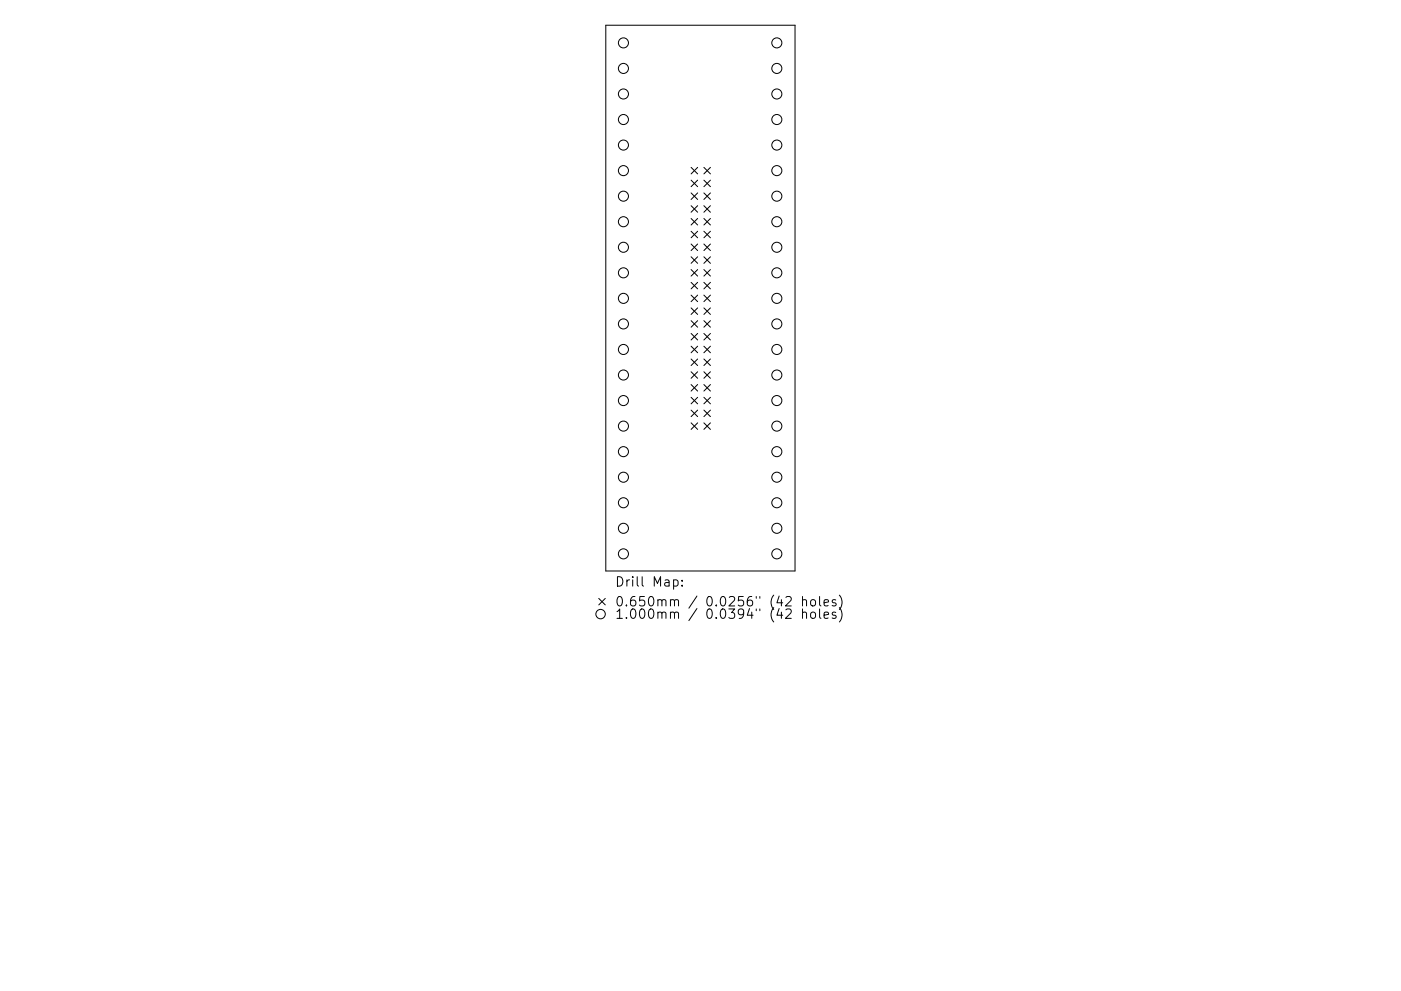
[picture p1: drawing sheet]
<svg xmlns="http://www.w3.org/2000/svg" width="297mm" height="210mm" viewBox="0 0 297 210" stroke-linecap="round" stroke-linejoin="round" font-family="sans-serif">
<defs><g id="words">
<g font-size="2.8">
<text x="130.3" y="124.5">Drill Map:</text>
<text x="130.3" y="128.7">0.650mm / 0.0256&quot; (42 holes)</text>
<text x="130.3" y="131.3">1.000mm / 0.0394&quot; (42 holes)</text>
</g>
</g></defs>
<g fill="none" stroke="#000" stroke-width=".21">
<path d="M128.4 5.4h40.2v115.7h-40.2zM146.5 35.5l1.4 1.4M146.5 38.2l1.4 1.4M147.9 35.5l-1.4 1.4M147.9 38.2l-1.4 1.4M149.2 35.5l1.4 1.4M149.2 38.2l1.4 1.4M150.6 35.5l-1.4 1.4M150.6 38.2l-1.4 1.4M146.5 40.9l1.4 1.4M146.5 43.6l1.4 1.4M146.5 46.4l1.4 1.3"/>
<path d="M146.5 49.1l1.4 1.4M146.5 51.8l1.4 1.4M146.5 54.5l1.4 1.4M146.5 57.2l1.4 1.4M146.5 59.9l1.4 1.4M147.9 40.9l-1.4 1.4M147.9 43.6l-1.4 1.4M147.9 46.4l-1.4 1.3M147.9 49.1l-1.4 1.4M147.9 51.8l-1.4 1.4M147.9 54.5l-1.4 1.4M147.9 57.2l-1.4 1.4"/>
<path d="M147.9 59.9l-1.4 1.4M149.2 40.9l1.4 1.4M149.2 43.6l1.4 1.4M149.2 46.4l1.4 1.3M149.2 49.1l1.4 1.4M149.2 54.5l1.4 1.4M149.2 57.2l1.4 1.4M149.2 59.9l1.4 1.4M149.2 51.8l1.4 1.4M150.6 40.9l-1.4 1.4M150.6 43.6l-1.4 1.4M150.6 46.4l-1.4 1.3"/>
<path d="M150.6 49.1l-1.4 1.4M150.6 51.8l-1.4 1.4M150.6 54.5l-1.4 1.4M150.6 57.2l-1.4 1.4M150.6 59.9l-1.4 1.4M146.5 62.6l1.4 1.4M146.5 65.3l1.4 1.4M146.5 68l1.4 1.4M146.5 70.7l1.4 1.4M146.5 73.5l1.4 1.3M146.5 76.2l1.4 1.4M146.5 78.9l1.4 1.4"/>
<path d="M147.9 62.6l-1.4 1.4M147.9 65.3l-1.4 1.4M147.9 68l-1.4 1.4M147.9 70.7l-1.4 1.4M147.9 73.5l-1.4 1.3M147.9 76.2l-1.4 1.4M147.9 78.9l-1.4 1.4M149.2 62.6l1.4 1.4M149.2 68l1.4 1.4M149.2 70.7l1.4 1.4M149.2 73.5l1.4 1.3M149.2 76.2l1.4 1.4"/>
<path d="M149.2 78.9l1.4 1.4M149.2 65.3l1.4 1.4M150.6 62.6l-1.4 1.4M150.6 65.3l-1.4 1.4M150.6 68l-1.4 1.4M150.6 70.7l-1.4 1.4M150.6 73.5l-1.4 1.3M150.6 76.2l-1.4 1.4M150.6 78.9l-1.4 1.4M146.5 81.6l1.4 1.4M146.5 84.3l1.4 1.4M146.5 87l1.4 1.4"/>
<path d="M146.5 89.7l1.4 1.4M147.9 81.6l-1.4 1.4M147.9 84.3l-1.4 1.4M147.9 87l-1.4 1.4M147.9 89.7l-1.4 1.4M149.2 81.6l1.4 1.4M149.2 84.3l1.4 1.4M149.2 87l1.4 1.4M149.2 89.7l1.4 1.4M150.6 81.6l-1.4 1.4M150.6 84.3l-1.4 1.4M150.6 87l-1.4 1.4"/>
<path d="M150.6 89.7l-1.4 1.4M126.9 127l1.4 1.3M128.3 127l-1.4 1.3M142.8 123.1l.6-.1 .4 .4v.6l-.2 .3h-.8M144.6 124.2v.2M144.6 123.1v.2M166.6 126.7l.3-.1h.5l.3 .1 .1 .4-.1 .3-1.2 1.2h1.3M166.6 129.4l.3-.2h.5l.3 .2 .1 .4-.1 .3-1.2 1.1h1.3M170.1 127.4l.3-.2 .5 .1 .1 1.3M170.1 130.1a.5 .5 0 0 1 .9 0v1.1M170.1 126.6v2M170.1 129.2v2"/>
<path d="M172 130.1a.54 .54 0 0 1 .5-.2 .54 .54 0 0 1 .4 .3v.6a.54 .54 0 0 1-.5 .4 .54 .54 0 0 1-.5-.4zM172.1 127.3l.1-.1a.54 .54 0 0 1 .7 .4v.6a.54 .54 0 0 1-.5 .4 .54 .54 0 0 1-.5-.4v-.6zM173.8 126.6v1.7l.3 .3M173.8 129.2v1.7l.3 .3M174.7 127.9l1-.2-.1-.4-.6-.1-.3 .3 .1 1h.8M174.7 130.5l1-.2-.1-.3-.6-.1-.3 .2 .1 1h.8M177.2 127.3l-.5-.1-.3 .3 .1 .3 .7 .2v.5h-.8M177.2 130l-.5-.1-.3 .2 .1 .3 .7 .2v.5h-.8M178 126.3a2.29 2.29 0 0 1 0 3M178 128.9a2.29 2.29 0 0 1 0 3.1"/>
<circle cx="132.2" cy="14.5" r="1.07"/>
<circle cx="132.2" cy="9.1" r="1.07"/>
<circle cx="132.2" cy="19.9" r="1.07"/>
<circle cx="164.7" cy="14.5" r="1.07"/>
<circle cx="164.7" cy="9.1" r="1.07"/>
<circle cx="164.7" cy="19.9" r="1.07"/>
<circle cx="132.2" cy="25.4" r="1.07"/>
<circle cx="132.2" cy="30.8" r="1.07"/>
<circle cx="132.2" cy="36.2" r="1.07"/>
<circle cx="164.7" cy="25.4" r="1.07"/>
<circle cx="164.7" cy="30.8" r="1.07"/>
<circle cx="164.7" cy="36.2" r="1.07"/>
<circle cx="132.2" cy="52.5" r="1.07"/>
<circle cx="132.2" cy="41.6" r="1.07"/>
<circle cx="132.2" cy="57.9" r="1.07"/>
<circle cx="132.2" cy="47" r="1.07"/>
<circle cx="164.7" cy="52.5" r="1.07"/>
<circle cx="164.7" cy="41.6" r="1.07"/>
<circle cx="164.7" cy="57.9" r="1.07"/>
<circle cx="164.7" cy="47" r="1.07"/>
<circle cx="132.2" cy="79.6" r="1.07"/>
<circle cx="132.2" cy="68.7" r="1.07"/>
<circle cx="132.2" cy="74.1" r="1.07"/>
<circle cx="132.2" cy="63.3" r="1.07"/>
<circle cx="164.7" cy="79.6" r="1.07"/>
<circle cx="164.7" cy="68.7" r="1.07"/>
<circle cx="164.7" cy="74.1" r="1.07"/>
<circle cx="164.7" cy="63.3" r="1.07"/>
<circle cx="132.2" cy="90.4" r="1.07"/>
<circle cx="132.2" cy="85" r="1.07"/>
<circle cx="132.2" cy="95.8" r="1.07"/>
<circle cx="164.7" cy="90.4" r="1.07"/>
<circle cx="164.7" cy="85" r="1.07"/>
<circle cx="164.7" cy="95.8" r="1.07"/>
<circle cx="132.2" cy="106.7" r="1.07"/>
<circle cx="132.2" cy="101.2" r="1.07"/>
<circle cx="132.2" cy="112.1" r="1.07"/>
<circle cx="132.2" cy="117.5" r="1.07"/>
<circle cx="164.7" cy="106.7" r="1.07"/>
<circle cx="164.7" cy="101.2" r="1.07"/>
<circle cx="164.7" cy="112.1" r="1.07"/>
<circle cx="164.7" cy="117.5" r="1.07"/>
<circle cx="127.3" cy="130.3" r="1"/>
</g>
<use href="#words"/>
</svg>
